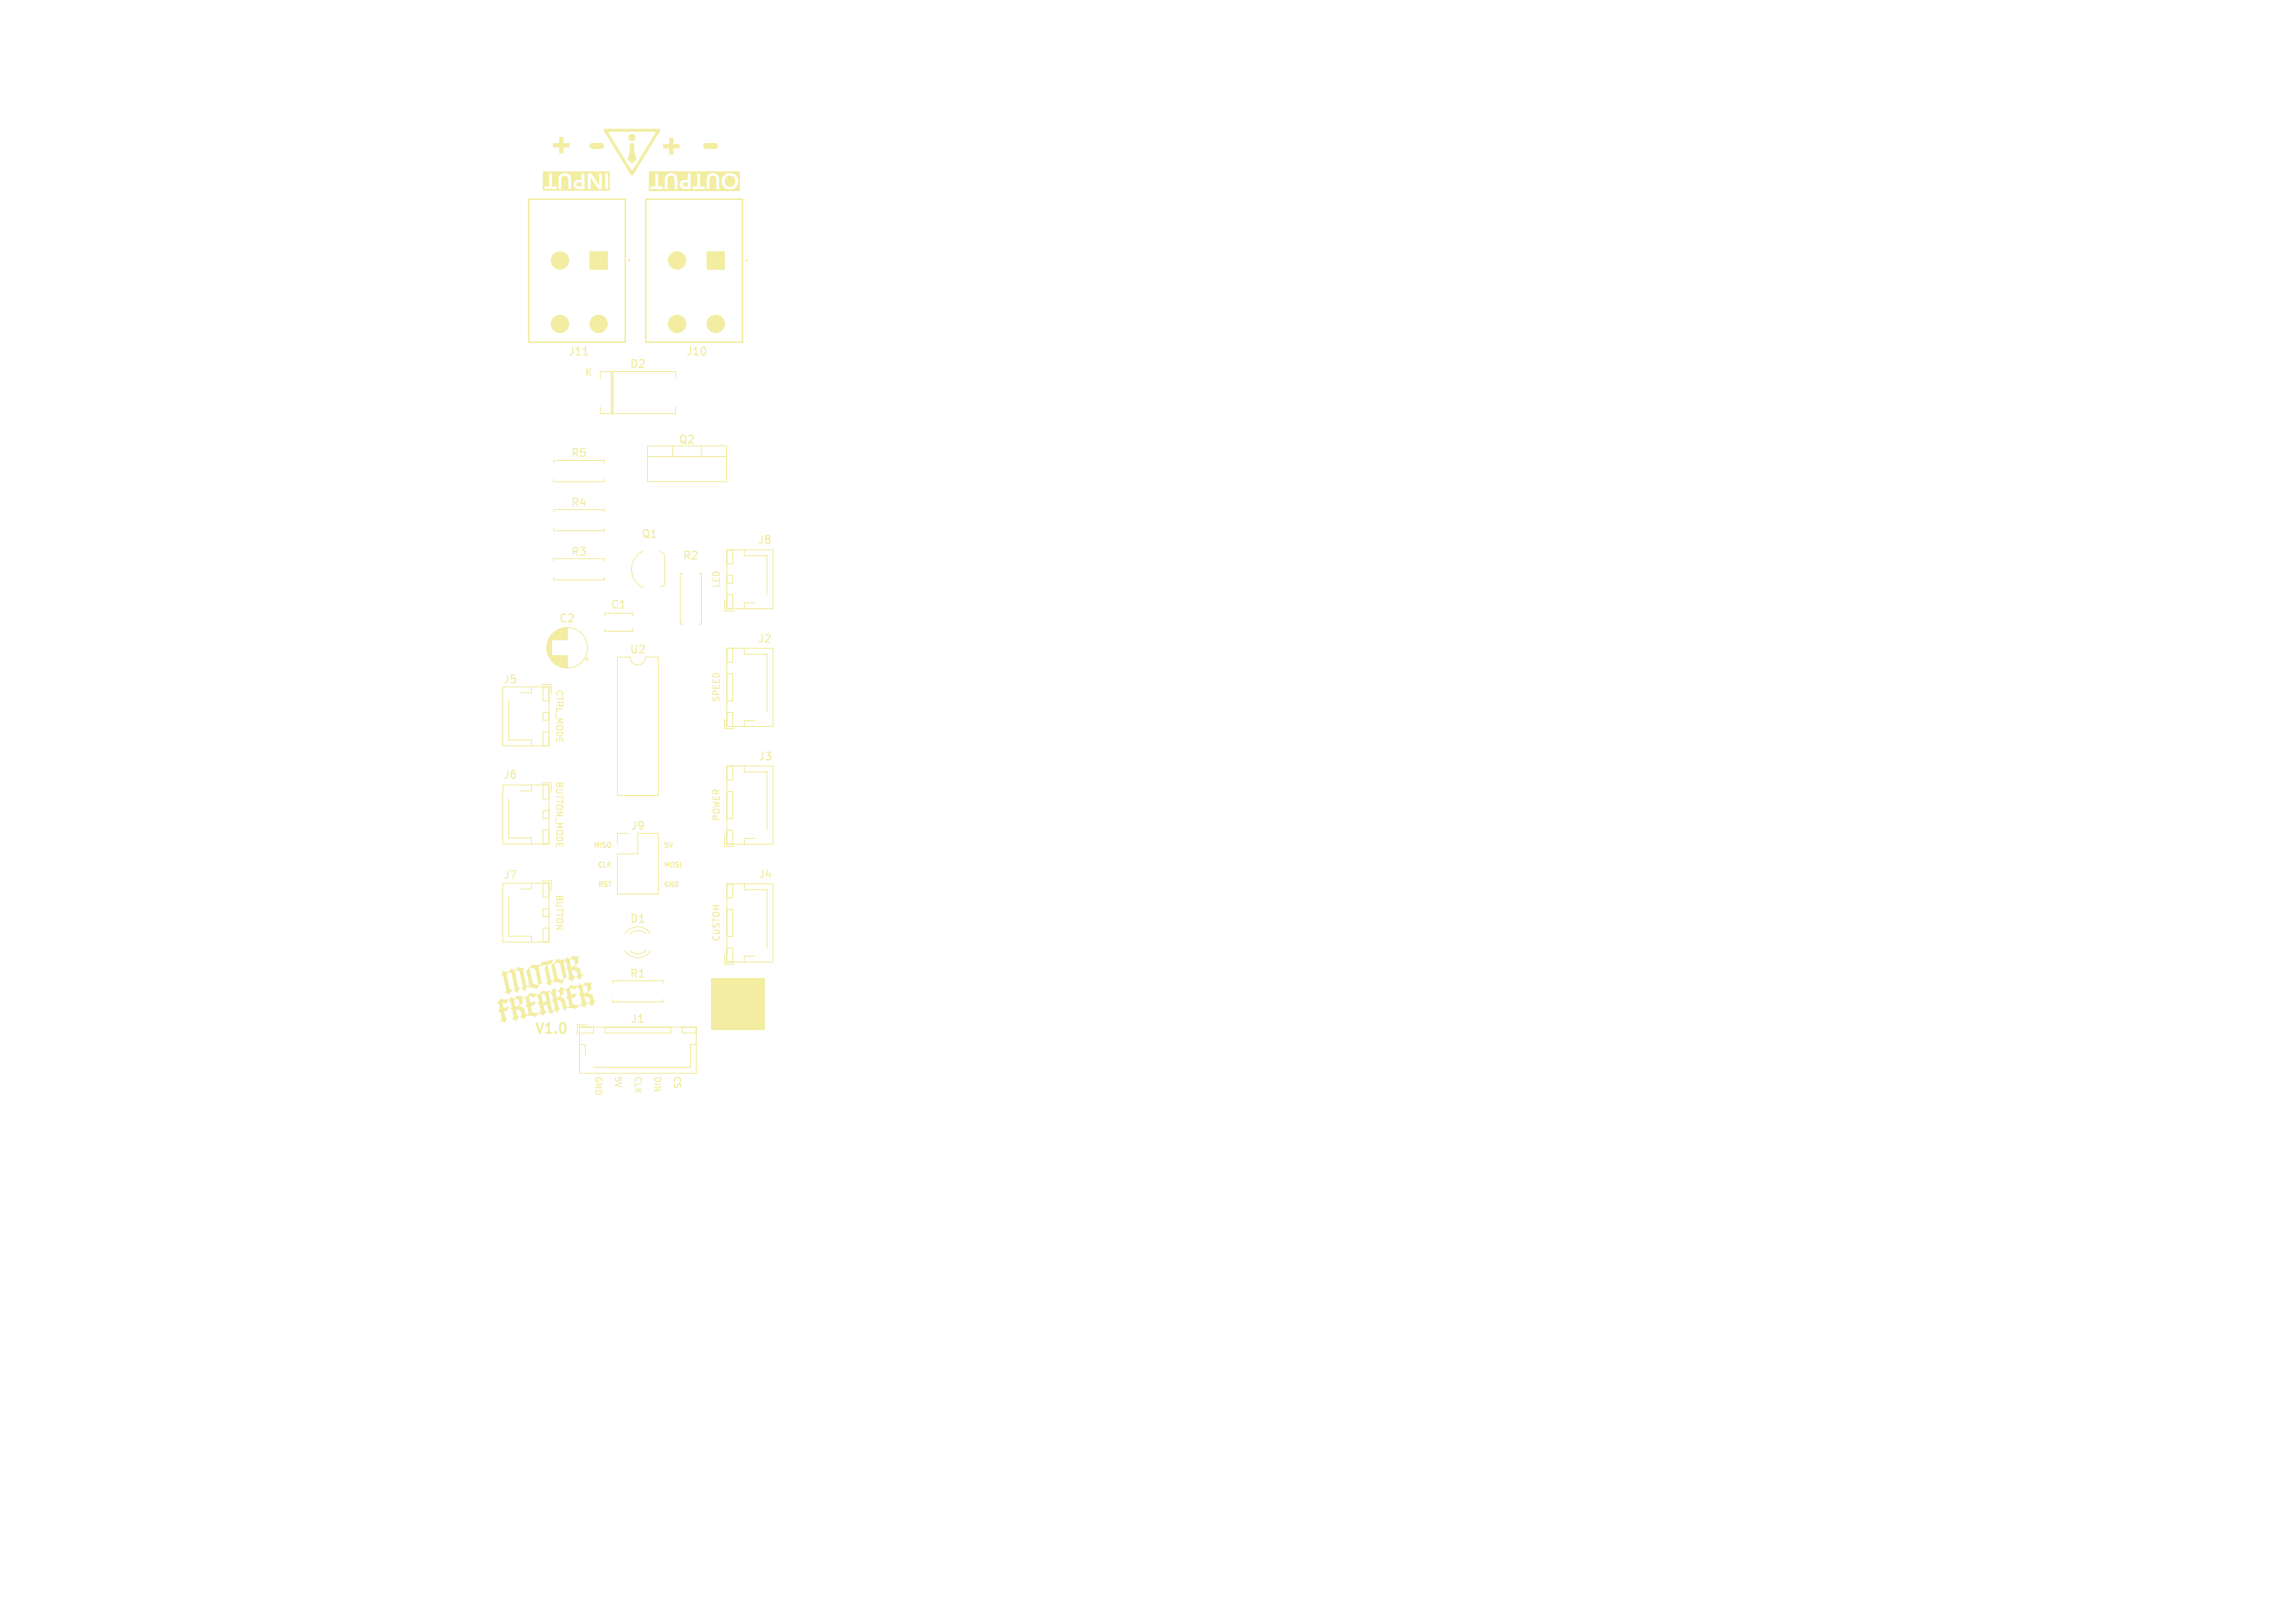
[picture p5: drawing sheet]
<svg xmlns="http://www.w3.org/2000/svg" width="297mm" height="210mm" viewBox="0 0 297 210" stroke-linecap="round" stroke-linejoin="round" font-family="sans-serif">
<defs><g id="words">
<text font-size="1.8" fill="#f2eda1" x="69.1" y="134.4">V1.0</text>
<g font-size="1.4" fill="#f2eda1">
<text x="73.5" y="46.2">J11</text>
<text x="81.4" y="47.8">D2</text>
<text x="88.7" y="46.2">J10</text>
<text x="75.6" y="48.9">K</text>
<text x="73.8" y="59.3">R5</text>
<text x="87.8" y="57.6">Q2</text>
<text x="73.8" y="65.7">R4</text>
<text x="82.9" y="69.8">Q1</text>
<text x="98" y="70.6">J8</text>
<text x="73.8" y="72.1">R3</text>
<text x="88.3" y="72.6">R2</text>
<text x="72.3" y="80.7">C2</text>
<text x="79" y="78.9">C1</text>
<text x="98" y="83.4">J2</text>
<text x="65.1" y="88.6">J5</text>
<text x="81.4" y="84.8">U2</text>
<text x="65.1" y="100.9">J6</text>
<text x="98.1" y="98.6">J3</text>
<text x="81.6" y="107.6">J9</text>
<text x="65.1" y="113.9">J7</text>
<text x="98.1" y="113.8">J4</text>
<text x="81.4" y="119.6">D1</text>
<text x="81.4" y="126.7">R1</text>
<text x="81.6" y="132.5">J1</text>
</g>
<g font-size="1.1" fill="#f2eda1">
<text x="93.3" y="76.1" transform="rotate(-90 93.3 76.1)">LED</text>
<text x="71.8" y="89.2" transform="rotate(90 71.8 89.2)">CTRL_MODE</text>
<text x="93.3" y="90.9" transform="rotate(-90 93.3 90.9)">SPEED</text>
<text x="71.8" y="101" transform="rotate(90 71.8 101)">BUTTON_MODE</text>
<text x="93.3" y="106.3" transform="rotate(-90 93.3 106.3)">POWER</text>
<text x="71.8" y="115.7" transform="rotate(90 71.8 115.7)">BUTTON</text>
<text x="93.3" y="121.9" transform="rotate(-90 93.3 121.9)">CUSTOM</text>
<text x="76.9" y="139.2" transform="rotate(90 76.9 139.2)">GND</text>
<text x="79.4" y="139.2" transform="rotate(90 79.4 139.2)">5V</text>
<text x="82" y="139.2" transform="rotate(90 82 139.2)">CLK</text>
<text x="84.5" y="139.2" transform="rotate(90 84.5 139.2)">DIN</text>
<text x="87" y="139.2" transform="rotate(90 87 139.2)">CS</text>
</g>
<g font-size=".9" fill="#f2eda1">
<text x="76.7" y="109.7">MISO</text>
<text x="77.2" y="112.3">CLK</text>
<text x="85.9" y="109.7">5V</text>
<text x="85.9" y="112.3">MOSI</text>
<text x="77.3" y="114.8">RST</text>
<text x="85.9" y="114.8">GND</text>
</g>
</g></defs>
<path d="M92.1 126.6h6.8v6.6h-6.8z" fill="#f2eda1" stroke="#f2eda1" stroke-width=".13"/>
<g fill="#f2eda1">
<path d="M91.1 18.6l.4-.1h1a.39 .39 0 0 1 .4 .4 .39 .39 0 0 1-.4 .4h-1a.39 .39 0 0 1-.5-.2 .39 .39 0 0 1 .1-.5z"/>
<path d="M88.4 23.7l.2-.1h.4v.5h-.2a.31 .31 0 0 1-.4 0 .31 .31 0 0 1 0-.4z"/>
<path d="M84 22.2h11.8v2.5h-11.8v-.6h.2v.4h1.6v-.4h-.6v-.9h.8v1.3h.4v-1.3a.45 .45 0 0 1 .4-.5 .45 .45 0 0 1 .5 .5v1.3h.3v-.6h.4a.59 .59 0 0 0 .7 .6h.7v-.4h.2v.4h1.6v-.4h-.6v-.9h.8v1.3h.4v-1.3a.45 .45 0 0 1 .5-.5 .45 .45 0 0 1 .4 .5v1.3h.4v-1h.3a1.07 1.07 0 0 0 1.6 .9 1.07 1.07 0 0 0 .1-1.8 1.07 1.07 0 0 0-1.7 .7v.2h-.3a.83 .83 0 0 0-.7-1.1 .83 .83 0 0 0-1 .8h-.8v-.8h-.4v1.7h-.8v-1.7h-.4v.9a.87 .87 0 0 0-1 .3v.3h-.4v-.7a.81 .81 0 0 0-.8-.8 .81 .81 0 0 0-.8 .8h-.8v-.8h-.4v1.7h-.8z"/>
<path d="M72.4 17.7h.5v.8h.8v.6h-.8v.8h-.5v-.8h-.8v-.6h.8z"/>
<path d="M64.7 129.2l.7 .1 .5-.1-.3 .7-.2-.1-.4-.1 .2 .7 .6-.2v.3a.34 .34 0 0 1-.4 .3h-.2l.2 .6a.3 .3 0 0 0 .3 .3l-.4 .7-.3-.2-.3-.1a.47 .47 0 0 0 .2-.6l-.2-.5-.2-.1 .2-.4-.1-.6h-.3z"/>
<path d="M66.1 128.9l.4 .3 .5-.4 .2 .1 .6-.1-.2 .3a.75 .75 0 0 1-.4 1.1 .71 .71 0 0 1 .8 .9l.1 .1h.2l-.3 .4-.1 .3-.6-.3a.55 .55 0 0 0-.1-.9h-.4l.2 .7h.2l-.3 .7-.7-.3 .2-.2v-.2l-.1-.8h-.3l.2-.3-.1-.7h-.3v-.1l.8-.1 .1 .9 .3-.2a.53 .53 0 0 0 .2-.5 .53 .53 0 0 0-.5-.4l-.1 .2h-.7l.2-.2z"/>
<path d="M67.8 129.1l.4-.2 .4-.4 .6 .1 .3-.1-.4 .7-.2-.2-.4-.1 .1 .8 .7-.1-.2 .6-.4-.1 .1 .9 .5 .1 .6-.1-.6 .6-.5-.2h-.6a.46 .46 0 0 0 .1-.6l-.1-.5-.2-.1 .1-.2v-.3l-.1-.4-.2-.1z"/>
<path d="M69.4 128.9l.4-.3h.2l.3 1.1 .4-.1-.2-.9-.7-.1 .4-.5 .4 .2 .6-.1a.52 .52 0 0 0-.1 .6 4.8 4.8 0 0 0 .4 2l.2 .1-.3 .3-.2-.1-.2-.2-.2-.9-.5 .1a.89 .89 0 0 0 .3 .8h.2l-.5 .5-.5-.2a.44 .44 0 0 0 .1-.6l-.1-.6-.3-.1 .2-.3-.1-.6z"/>
<path d="M71.5 127.9l.6 .1-.2 .4 .2 .8 .2-.2a.36 .36 0 0 0 .2-.4 .36 .36 0 0 0-.3-.3l.2-.3 .1-.3a.46 .46 0 0 0 .6 .1l-.2 .3a.61 .61 0 0 1-.4 .8v.1a1.03 1.03 0 0 1 .8 1.1l.2 .1-.3 .3v.3l-.3-.2-.3-1-.5-.3 .1 .8a.29 .29 0 0 0 .3 .3l-.2 .3-.1 .3-.4-.2h-.2l.2-.4-.2-.8h-.2l.2-.3v-.2l-.2-.5-.2-.1 .3-.3z"/>
<path d="M73.1 128.1l.4-.2 .4-.5 .5 .2 .3-.1-.3 .6-.2-.1-.5-.1 .2 .8 .7-.2-.2 .6h-.4l.1 .8 .5 .1 .5-.1-.6 .7-.5-.2h-.5a.46 .46 0 0 0 .1-.7l-.1-.4-.3-.1 .2-.3v-.2l-.1-.4-.3-.1z"/>
<path d="M75 127.2l.4 .3 .4-.4 .3 .1 .6-.1-.2 .3a.75 .75 0 0 1-.5 1.1 .71 .71 0 0 1 .8 .8l.1 .2h.2l-.3 .4v.3l-.6-.3a.55 .55 0 0 0-.2-.9h-.4l.2 .7h.2l-.3 .7-.6-.3 .2-.2v-.3l-.2-.7h-.2l.2-.3-.2-.7h-.2v-.2h.7l.2 .9 .3-.2a.53 .53 0 0 0 .1-.5 .53 .53 0 0 0-.4-.4l-.2 .2h-.7l.2-.2z"/>
<path d="M76.4 18.6l.3-.1h1a.39 .39 0 0 1 .5 .4 .39 .39 0 0 1-.5 .4h-1a.39 .39 0 0 1-.4-.2 .39 .39 0 0 1 .1-.5z"/>
<circle cx="94.5" cy="23.4" r=".72"/>
</g>
<path d="M69.4 132.4l.5 1.3 .4-1.3M70.9 132.6l.1-.2v1.3M72.6 132.5l.2-.1 .3 .1" fill="none" stroke="#f2eda1" stroke-width=".25"/>
<g fill="#f2eda1">
<path d="M74.6 23.7l.2-.1h.5v.5h-.3a.31 .31 0 0 1-.3 0 .31 .31 0 0 1-.1-.4z"/>
<path d="M70.2 22.2h8.7v2.5h-8.7v-.6h.3v.4h1.6v-.4h-.7v-.9h.9v1.3h.3v-1.3a.45 .45 0 0 1 .5-.5 .45 .45 0 0 1 .4 .5v1.3h.4v-.6h.3a.59 .59 0 0 0 .8 .6h1.4v-1.5l1 1.5h1.3v-2.1h-.4v2.1h-.4v-2.1h-.4v1.6l-1-1.6h-.4v2.1h-.5v-2.1h-.3v.9a.87 .87 0 0 0-1.1 .3v.3h-.3v-.7a.81 .81 0 0 0-.8-.8 .81 .81 0 0 0-.8 .8h-.9v-.8h-.3v1.7h-.9z"/>
<path d="M86.6 17.9h.5v.8h.8v.5h-.8v.8h-.5v-.8h-.8v-.5h.8z"/>
<path d="M65 125.6a.59 .59 0 0 0 .9 0l.2-.2 .4 .1 .1 .1 .5 2.1v.1h.2l-.3 .7-.5-.3 .1-.4-.4-1.8a.32 .32 0 0 0-.4-.2 .32 .32 0 0 0-.2 .5l.4 1.5v.2l.3 .1-.3 .3v.3l-.7-.3a.39 .39 0 0 0 .2-.5l-.4-1.6-.1-.1h-.2l.2-.3z"/>
<path d="M67 125.2h.9l-.2 .4 .4 1.8 .1 .2h.2a.52 .52 0 0 0-.3 .6l-.7-.2 .2-.4-.3-1.8a.37 .37 0 0 0-.6-.2z"/>
<path d="M68.8 124.8l.6 .1 .5-.1a.62 .62 0 0 0-.1 .7l.3 1.7-.2 .1a.82 .82 0 0 1-.6 .6l-.5-.1h-.5a.76 .76 0 0 0 .1-.8l-.2-1.2a.31 .31 0 0 1 0-.3 .31 .31 0 0 1 .4-.1l.3 1.6a.66 .66 0 0 0 .8 .4l-.4-1.8a.53 .53 0 0 0-.8-.3h-.1z"/>
<path d="M70.1 124.5l1.6-.3-.2 .2a.55 .55 0 0 1-.6 .5l.4 1.9 .1 .1h.2l-.3 .3v.3l-.7-.2 .2-.4-.3-1.6 .3-.4-.7 .1-.3 .2z"/>
<path d="M72.1 124.1l.5 .1 .5-.1a.62 .62 0 0 0-.1 .7l.4 1.7-.3 .1a.82 .82 0 0 1-.5 .6l-.6-.1h-.5a.76 .76 0 0 0 .1-.7l-.2-1.2a.31 .31 0 0 1 0-.4 .31 .31 0 0 1 .4-.1l.3 1.6a.66 .66 0 0 0 .8 .4l-.4-1.8a.53 .53 0 0 0-.7-.2h-.2z"/>
<path d="M73.3 123.8l.4 .3 .5-.4 .2 .1 .6-.1-.2 .3a.75 .75 0 0 1-.4 1v.1a.71 .71 0 0 1 .8 .8l.1 .2h.2l-.3 .4-.1 .2-.6-.2a.55 .55 0 0 0-.1-.9h-.4l.2 .6 .2 .1-.3 .7-.6-.3 .2-.2v-.3l-.2-.7h-.3l.2-.3-.1-.7h-.3v-.1l.8-.1 .1 .9 .3-.2a.53 .53 0 0 0 .2-.6 .53 .53 0 0 0-.5-.3l-.1 .2h-.7l.2-.2z"/>
</g>
<path d="M75.5 45.9h.6" fill="none" stroke="#f2eda1" stroke-width=".15"/>
<g fill="none" stroke="#f2eda1" stroke-width=".13">
<path d="M71.7 59.9v-.3h6.5v.3M77.7 49v-.9h9.7v.9M77.7 52.6v.9h9.7v-.9M79.1 48.1v5.4M79.2 48.1v5.4M79.3 48.1v5.4M71.7 62v.3h6.5v-.3M71.7 66.3v-.4h6.5v.4M71.7 68.4v.3h6.5v-.3M78.3 79.6v-.3h3.6v.3M65.1 88.9h5.9v7.6h-5.9zM65.8 90.7v5h3v.8"/>
<path d="M68.8 88.9v.7h-1.4M70.1 88.6h1.2v1.2M70.3 88.9v1.8h.7v-1.8M70.3 92.2h.7v1h-.7zM70.3 94.7h.7v1.8h-.7zM70.8 83.5v.6M70.8 83.3v1M70.9 83.1v1.4M70.9 83v1.6M71 82.9v1.8M71 82.8v2M71 82.7v2.2"/>
<path d="M71.1 82.6v2.4M71.1 82.6v2.5M71.2 82.5v2.6M71.2 82.4v2.8M71.2 82.4v2.9M71.3 82.3v3M71.3 82.3v3.1M71.4 82.2v3.2M71.4 82.2v.6M71.4 84.9v.6M71.4 82.1v.7M71.5 82.1v.7"/>
<path d="M71.5 84.9v.7M71.5 82v.8M71.6 82v.8M71.6 84.9v.7M71.6 84.9v.8M71.6 81.9v.9M71.7 81.9v.9M71.7 84.9v.9M71.8 81.8v1M71.8 84.9v.9M71.8 84.9v1M71.9 81.7v1.1"/>
<path d="M71.9 84.9v1M72 81.7v1.1M72 84.9v1.1M72 81.6v1.2M72.1 81.6v1.2M72.1 84.9v1.1M72.1 84.9v1.2M72.2 81.6v1.2M72.2 84.9v1.2M72.2 81.5v1.3M72.3 81.5v1.3M72.3 84.9v1.2"/>
<path d="M72.3 84.9v1.3M72.4 81.5v1.3M72.4 84.9v1.3M72.4 81.4v1.4M72.5 81.4v1.4M72.5 84.9v1.3M72.6 81.4v1.4M72.6 84.9v1.4M72.7 81.3v1.5M72.7 84.9v1.4M72.8 81.3v1.5M72.8 84.9v1.4"/>
<path d="M72.9 81.3v1.5M72.9 84.9v1.4M72.9 84.9v1.5M73 81.3v1.5M73 84.9v1.5M73.1 81.3v1.5M73.1 84.9v1.5M73.2 81.3v1.5M73.2 84.9v1.5M73.2 81.2v1.6M73.3 81.2v1.6M73.3 84.9v1.5"/>
<path d="M73.4 81.2v1.6M73.4 84.9v1.5M75.7 85.3h.5M76 85v.5M78.3 81.4v.3h3.6v-.3M79.9 85h1.7a1 1 0 0 0 .9 1 1 1 0 0 0 1-1h1.7v17.9h-5.3zM94.1 114.4h5.9v10.1h-5.9zM94.1 114.4v1.8h.7v-1.8M94.1 117.7h.7v3.5h-.7zM96.3 114.4v.7h3v7.6M75 132.9h15.1v6h-15.1zM75 135.2h.7v1.3"/>
<path d="M75.9 132.6h-1.2v1.3M76.8 132.9v.8h-1.8M78.3 132.9v.8h8.5v-.8M79.3 127.2v-.3h6.5v.3M79.3 129.3v.3h6.5v-.3M80.9 120.8a1.99 1.99 0 0 1 3.2-.1v.1M81.5 120.8a1.5 1.5 0 0 1 2.1 0M81.5 123a1.5 1.5 0 0 0 2.1 0M84.1 123v.2a1.99 1.99 0 0 1-3.2-.2M88.3 132.9v.8h1.8M90.1 135.2h-.8v2.9h-12.5M93.8 123.5v1.3h1.2"/>
<path d="M94.1 122.7h.7v1.8h-.7zM97.7 123.7h-1.4v.8"/>
<circle cx="81.4" cy="33.7" r=".05"/>
<circle cx="96.6" cy="33.7" r=".05"/>
<circle cx="73.4" cy="83.8" r="2.62"/>
</g>
<path d="M78.8 16.8l-.2 .5M84.8 16.8l.2 .5M68.4 25.8h12.5v18.5h-12.5zM81.6 22.1h.3M83.6 25.8h12.5v18.5h-12.5z" fill="none" stroke="#f2eda1" stroke-width=".2"/>
<g fill="#f2eda1" stroke="#f2eda1" stroke-width=".13">
<circle cx="81.4" cy="33.7" r=".05"/>
<circle cx="81.5" cy="33.7" r=".05"/>
<circle cx="96.5" cy="33.7" r=".05"/>
<circle cx="96.6" cy="33.7" r=".05"/>
<circle cx="81.8" cy="17.8" r=".4"/>
<circle cx="81.8" cy="18.8" r=".25"/>
<circle cx="81.8" cy="20.6" r=".45"/>
</g>
<path d="M78.3 16.9h7l-3.5 5.6z" fill="none" stroke="#f2eda1" stroke-width=".38"/>
<path d="M81.5 18.8h.5l.2 1.8h-.9z" fill="#f2eda1"/>
<g fill="none" stroke="#f2eda1" stroke-width=".13">
<path d="M83.8 57.7h10.2v4.6h-10.2zM83.8 59.1h10.2M87 57.7v1.4M90.8 57.7v1.4M71.7 72.6v-.3h6.5v.3M71.7 74.7v.3h6.5v-.3M83.2 71.3a2.6 2.6 0 0 0-1.5 2.4 2.6 2.6 0 0 0 1.5 2.3M85.4 71.4l.6 .3v3.9l-.5 .4M88.4 74.2h-.4v6.5h.4M90.4 74.2h.4v6.5h-.4M93.8 77.8v1.3h1.2M94.1 71.1h5.9v7.7h-5.9z"/>
<path d="M94.1 71.2v1.8h.7v-1.8M94.1 74.5h.7v1h-.7zM94.1 78.8v-1.8h.7v1.8M96.3 71.2v.7h3v5M97.7 78h-1.4v.8M93.8 93v1.3h1.2M94.1 83.9h5.9v10.1h-5.9zM94.1 99.1h5.9v10.1h-5.9zM94.1 83.9v1.8h.7v-1.8M94.1 87.2h.7v3.5h-.7zM94.1 94v-1.8h.7v1.8M94.1 99.1v1.8h.7v-1.8"/>
<path d="M96.3 83.9v.7h3v7.6M96.3 99.1v.8h3v7.5M97.7 93.2h-1.4v.8M65.1 101.6h5.9v7.6h-5.9zM65.1 114.3h5.9v7.6h-5.9zM65.8 103.4v5h3v.8M65.8 116.1v5h3v.8M68.8 101.6v.7h-1.4M68.8 114.3v.7h-1.4M70.1 114h1.2v1.2M70.1 101.3h1.2M70.3 101.6v1.8h.7v-1.8"/>
<path d="M70.3 104.9h.7v1h-.7zM70.3 109.2v-1.8h.7v1.8M70.3 114.3h.7v1.8h-.7zM70.3 117.6h.7v1h-.7zM81.3 107.8h-1.4v1.4M82.5 107.8h2.7v7.9h-5.3v-5.2h2.6zM93.8 108.3v1.2h1.2M94.1 102.4h.7v3.5h-.7zM94.1 109.2v-1.8h.7v1.8M97.7 108.5h-1.4v.7M70.3 120.1h.7v1.8h-.7z"/>
</g>
<g fill="#f2eda1" stroke="#f2eda1" stroke-width=".13">
<path d="M76.3 32.6h2.3v2.2h-2.3z"/>
<path d="M91.5 32.6h2.3v2.2h-2.3z"/>
<circle cx="77.5" cy="41.9" r="1.12"/>
<circle cx="72.5" cy="33.7" r="1.13"/>
<circle cx="72.5" cy="41.9" r="1.12"/>
<circle cx="92.6" cy="41.9" r="1.12"/>
<circle cx="87.6" cy="33.7" r="1.13"/>
<circle cx="87.6" cy="41.9" r="1.12"/>
</g>
<use href="#words"/>
</svg>
